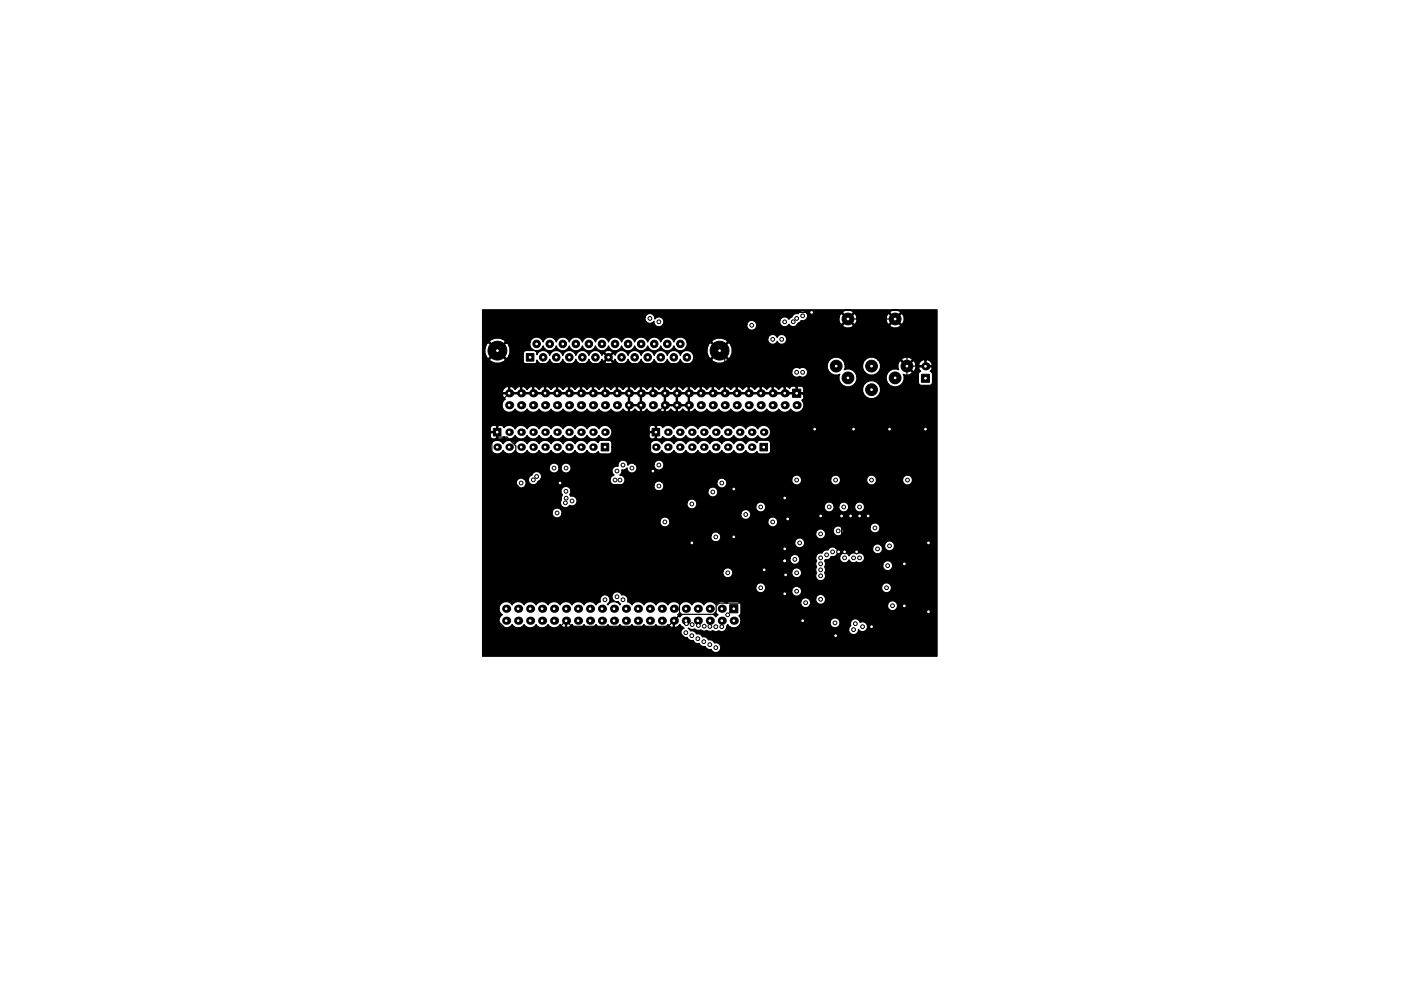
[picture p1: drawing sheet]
<svg xmlns="http://www.w3.org/2000/svg" width="297mm" height="210mm" viewBox="0 0 297 210" stroke-linecap="round" stroke-linejoin="round" font-family="sans-serif">
<g fill="#000" stroke="#000" stroke-width=".21">
<path d="M111.6 75h1.6v1.6h-1.6zM195.4 79.4h1.7v1.7h-1.7zM104.6 90.9h1.6v1.6h-1.6zM127.5 94.1h1.6v1.6h-1.6zM138.3 90.9h1.6v1.6h-1.6zM161.1 94.1h1.6v1.6h-1.6zM168 82.6h1.8v1.7h-1.8zM154.7 128.3h1.7v1.7h-1.7z"/>
<circle cx="105.5" cy="74.4" r="2"/>
<circle cx="113.8" cy="73" r=".8"/>
<circle cx="115.2" cy="75.8" r=".8"/>
<circle cx="116.6" cy="73" r=".8"/>
<circle cx="117.9" cy="75.8" r=".8"/>
<circle cx="119.3" cy="73" r=".8"/>
<circle cx="120.7" cy="75.8" r=".8"/>
<circle cx="122.1" cy="73" r=".8"/>
<circle cx="123.5" cy="75.8" r=".8"/>
<circle cx="124.9" cy="73" r=".8"/>
<circle cx="126.2" cy="75.8" r=".8"/>
<circle cx="127.6" cy="73" r=".8"/>
<circle cx="129" cy="75.8" r=".8"/>
<circle cx="130.4" cy="73" r=".8"/>
<circle cx="131.8" cy="75.8" r=".8"/>
<circle cx="133.2" cy="73" r=".8"/>
<circle cx="134.6" cy="75.8" r=".8"/>
<circle cx="135.9" cy="73" r=".8"/>
<circle cx="137.3" cy="75.8" r=".8"/>
<circle cx="137.8" cy="67.6" r=".4"/>
<circle cx="138.7" cy="73" r=".8"/>
<circle cx="139.7" cy="68.3" r=".4"/>
<circle cx="140.1" cy="75.8" r=".8"/>
<circle cx="141.5" cy="73" r=".8"/>
<circle cx="142.9" cy="75.8" r=".8"/>
<circle cx="144.2" cy="73" r=".8"/>
<circle cx="145.6" cy="75.8" r=".8"/>
<circle cx="152.6" cy="74.4" r="2"/>
<circle cx="159.4" cy="69" r=".4"/>
<circle cx="163.8" cy="72" r=".4"/>
<circle cx="165.7" cy="72" r=".4"/>
<circle cx="166.4" cy="68.3" r=".4"/>
<circle cx="168.2" cy="68.3" r=".4"/>
<circle cx="168.9" cy="79" r=".4"/>
<circle cx="168.9" cy="67.6" r=".4"/>
<circle cx="170.2" cy="67" r=".4"/>
<circle cx="170.2" cy="79" r=".4"/>
<circle cx="172.1" cy="66.3" r=".4"/>
<circle cx="177.3" cy="77.7" r="1.25"/>
<circle cx="179.8" cy="67.7" r="1.25"/>
<circle cx="184.8" cy="77.7" r="1.25"/>
<circle cx="189.8" cy="67.7" r="1.25"/>
<circle cx="192.3" cy="77.7" r="1.25"/>
<circle cx="117.5" cy="99.3" r=".4"/>
<circle cx="120" cy="99.3" r=".4"/>
<circle cx="130.8" cy="99.9" r=".4"/>
<circle cx="132.1" cy="98.7" r=".4"/>
<circle cx="134" cy="99.3" r=".4"/>
<circle cx="138.4" cy="99.9" r=".4"/>
<circle cx="139.7" cy="98.7" r=".4"/>
<circle cx="172.7" cy="91.1" r=".4"/>
<circle cx="179.8" cy="80.2" r="1.25"/>
<circle cx="181" cy="91.1" r=".4"/>
<circle cx="184.8" cy="82.7" r="1.25"/>
<circle cx="188.6" cy="91.1" r=".4"/>
<circle cx="189.8" cy="80.2" r="1.25"/>
<circle cx="196.2" cy="91.1" r=".4"/>
<circle cx="110.5" cy="102.5" r=".4"/>
<circle cx="113.1" cy="101.8" r=".4"/>
<circle cx="113.8" cy="101.1" r=".4"/>
<circle cx="118.1" cy="108.8" r=".4"/>
<circle cx="118.7" cy="102.5" r=".4"/>
<circle cx="119.9" cy="106.7" r=".4"/>
<circle cx="120" cy="104.2" r=".4"/>
<circle cx="120" cy="105.7" r=".4"/>
<circle cx="121.3" cy="106.3" r=".4"/>
<circle cx="130.4" cy="101.8" r=".4"/>
<circle cx="131.4" cy="101.8" r=".4"/>
<circle cx="139.7" cy="103.1" r=".4"/>
<circle cx="141" cy="110.7" r=".4"/>
<circle cx="146.7" cy="106.9" r=".4"/>
<circle cx="146.7" cy="115.2" r=".4"/>
<circle cx="151.1" cy="104.4" r=".4"/>
<circle cx="151.8" cy="113.9" r=".4"/>
<circle cx="153" cy="102.5" r=".4"/>
<circle cx="155.6" cy="103.8" r=".4"/>
<circle cx="155.6" cy="113.9" r=".4"/>
<circle cx="158.1" cy="109.2" r=".4"/>
<circle cx="161.3" cy="107.6" r=".4"/>
<circle cx="163.8" cy="110.7" r=".4"/>
<circle cx="166.4" cy="116.5" r=".4"/>
<circle cx="166.4" cy="119" r=".4"/>
<circle cx="166.4" cy="105.7" r=".4"/>
<circle cx="167" cy="110.1" r=".4"/>
<circle cx="168.5" cy="118.7" r=".4"/>
<circle cx="168.9" cy="101.8" r=".4"/>
<circle cx="169.5" cy="115.2" r=".4"/>
<circle cx="174" cy="109.5" r=".4"/>
<circle cx="174" cy="119.6" r=".4"/>
<circle cx="174" cy="113.3" r=".4"/>
<circle cx="174" cy="118.4" r=".4"/>
<circle cx="175.3" cy="117.7" r=".4"/>
<circle cx="175.8" cy="107.6" r=".4"/>
<circle cx="176.5" cy="117.1" r=".4"/>
<circle cx="177.2" cy="101.8" r=".4"/>
<circle cx="177.7" cy="112.6" r=".4"/>
<circle cx="177.8" cy="117.1" r=".4"/>
<circle cx="178.4" cy="109.5" r=".4"/>
<circle cx="178.9" cy="107.6" r=".4"/>
<circle cx="179.1" cy="117.1" r=".4"/>
<circle cx="179.1" cy="118.4" r=".4"/>
<circle cx="180.3" cy="109.5" r=".4"/>
<circle cx="181" cy="118.4" r=".4"/>
<circle cx="181.6" cy="117.1" r=".4"/>
<circle cx="182.2" cy="109.5" r=".4"/>
<circle cx="182.2" cy="118.4" r=".4"/>
<circle cx="182.2" cy="107.6" r=".4"/>
<circle cx="184.1" cy="109.5" r=".4"/>
<circle cx="184.8" cy="101.8" r=".4"/>
<circle cx="185.5" cy="112" r=".4"/>
<circle cx="186.1" cy="116.5" r=".4"/>
<circle cx="188.6" cy="115.8" r=".4"/>
<circle cx="191.7" cy="119.6" r=".4"/>
<circle cx="192.4" cy="101.8" r=".4"/>
<circle cx="196.8" cy="115.2" r=".4"/>
<circle cx="128.3" cy="127.2" r=".4"/>
<circle cx="130.8" cy="126.6" r=".4"/>
<circle cx="132.1" cy="127.2" r=".4"/>
<circle cx="145.4" cy="134.2" r=".4"/>
<circle cx="145.5" cy="132.3" r=".4"/>
<circle cx="146.7" cy="134.9" r=".4"/>
<circle cx="146.7" cy="132.5" r=".4"/>
<circle cx="148" cy="135.5" r=".4"/>
<circle cx="148.1" cy="132.7" r=".4"/>
<circle cx="149.2" cy="136.1" r=".4"/>
<circle cx="149.3" cy="132.9" r=".4"/>
<circle cx="150.5" cy="136.8" r=".4"/>
<circle cx="150.5" cy="132.9" r=".4"/>
<circle cx="151.8" cy="137.4" r=".4"/>
<circle cx="151.8" cy="133" r=".4"/>
<circle cx="153" cy="133" r=".4"/>
<circle cx="154.3" cy="130.4" r=".4"/>
<circle cx="154.3" cy="121.5" r=".4"/>
<circle cx="161.3" cy="124.7" r=".4"/>
<circle cx="162" cy="120.9" r=".4"/>
<circle cx="166.4" cy="126" r=".4"/>
<circle cx="166.6" cy="122" r=".4"/>
<circle cx="168.9" cy="125.4" r=".4"/>
<circle cx="168.9" cy="121.5" r=".4"/>
<circle cx="170.2" cy="131.7" r=".4"/>
<circle cx="170.8" cy="127.9" r=".4"/>
<circle cx="174" cy="127.2" r=".4"/>
<circle cx="174" cy="122.2" r=".4"/>
<circle cx="174" cy="120.9" r=".4"/>
<circle cx="177" cy="132.2" r=".4"/>
<circle cx="177.2" cy="134.9" r=".4"/>
<circle cx="181" cy="133.6" r=".4"/>
<circle cx="181.4" cy="132.3" r=".4"/>
<circle cx="182.9" cy="133" r=".4"/>
<circle cx="184.8" cy="133" r=".4"/>
<circle cx="188" cy="124.7" r=".4"/>
<circle cx="188.2" cy="120" r=".4"/>
<circle cx="189.2" cy="128.5" r=".4"/>
<circle cx="191.7" cy="128.5" r=".4"/>
<circle cx="196.8" cy="129.8" r=".4"/>
</g>
<g fill="#000">
<circle cx="196.2" cy="77.7" r=".85"/>
<circle cx="105.4" cy="94.9" r=".8"/>
<circle cx="107.9" cy="91.7" r=".8"/>
<circle cx="107.9" cy="83.4" r=".86"/>
<circle cx="107.9" cy="86" r=".86"/>
<circle cx="107.9" cy="94.9" r=".8"/>
<circle cx="110.5" cy="86" r=".86"/>
<circle cx="110.5" cy="83.4" r=".86"/>
<circle cx="110.5" cy="94.9" r=".8"/>
<circle cx="110.5" cy="91.7" r=".8"/>
<circle cx="113" cy="86" r=".86"/>
<circle cx="113" cy="94.9" r=".8"/>
<circle cx="113" cy="91.7" r=".8"/>
<circle cx="113" cy="83.4" r=".86"/>
<circle cx="115.6" cy="94.9" r=".8"/>
<circle cx="115.6" cy="86" r=".86"/>
<circle cx="115.6" cy="91.7" r=".8"/>
<circle cx="115.6" cy="83.4" r=".86"/>
<circle cx="118.1" cy="83.4" r=".86"/>
<circle cx="118.1" cy="86" r=".86"/>
<circle cx="118.1" cy="94.9" r=".8"/>
<circle cx="118.1" cy="91.7" r=".8"/>
<circle cx="120.6" cy="91.7" r=".8"/>
<circle cx="120.6" cy="94.9" r=".8"/>
<circle cx="120.6" cy="86" r=".86"/>
<circle cx="120.6" cy="83.4" r=".86"/>
<circle cx="123.2" cy="86" r=".86"/>
<circle cx="123.2" cy="94.9" r=".8"/>
<circle cx="123.2" cy="91.7" r=".8"/>
<circle cx="123.2" cy="83.4" r=".86"/>
<circle cx="125.7" cy="94.9" r=".8"/>
<circle cx="125.7" cy="91.7" r=".8"/>
<circle cx="125.7" cy="83.4" r=".86"/>
<circle cx="125.7" cy="86" r=".86"/>
<circle cx="128.3" cy="83.4" r=".86"/>
<circle cx="128.3" cy="86" r=".86"/>
<circle cx="128.3" cy="91.7" r=".8"/>
<circle cx="130.8" cy="83.4" r=".86"/>
<circle cx="130.8" cy="86" r=".86"/>
<circle cx="133.3" cy="83.4" r=".86"/>
<circle cx="133.3" cy="86" r=".86"/>
<circle cx="135.9" cy="83.4" r=".86"/>
<circle cx="135.9" cy="86" r=".86"/>
<circle cx="138.4" cy="83.4" r=".86"/>
<circle cx="138.4" cy="86" r=".86"/>
<circle cx="139.1" cy="94.9" r=".8"/>
<circle cx="141" cy="83.4" r=".86"/>
<circle cx="141" cy="86" r=".86"/>
<circle cx="141.6" cy="94.9" r=".8"/>
<circle cx="141.6" cy="91.7" r=".8"/>
<circle cx="143.5" cy="83.4" r=".86"/>
<circle cx="143.5" cy="86" r=".86"/>
<circle cx="144.1" cy="94.9" r=".8"/>
<circle cx="144.1" cy="91.7" r=".8"/>
<circle cx="146" cy="86" r=".86"/>
<circle cx="146" cy="83.4" r=".86"/>
<circle cx="146.7" cy="91.7" r=".8"/>
<circle cx="146.7" cy="94.9" r=".8"/>
<circle cx="148.6" cy="86" r=".86"/>
<circle cx="148.6" cy="83.4" r=".86"/>
<circle cx="149.2" cy="94.9" r=".8"/>
<circle cx="149.2" cy="91.7" r=".8"/>
<circle cx="151.1" cy="86" r=".86"/>
<circle cx="151.1" cy="83.4" r=".86"/>
<circle cx="151.8" cy="94.9" r=".8"/>
<circle cx="151.8" cy="91.7" r=".8"/>
<circle cx="153.7" cy="83.4" r=".86"/>
<circle cx="153.7" cy="86" r=".86"/>
<circle cx="154.3" cy="94.9" r=".8"/>
<circle cx="154.3" cy="91.7" r=".8"/>
<circle cx="156.2" cy="86" r=".86"/>
<circle cx="156.2" cy="83.4" r=".86"/>
<circle cx="156.8" cy="91.7" r=".8"/>
<circle cx="156.8" cy="94.9" r=".8"/>
<circle cx="158.7" cy="83.4" r=".86"/>
<circle cx="158.7" cy="86" r=".86"/>
<circle cx="159.4" cy="94.9" r=".8"/>
<circle cx="159.4" cy="91.7" r=".8"/>
<circle cx="161.3" cy="83.4" r=".86"/>
<circle cx="161.3" cy="86" r=".86"/>
<circle cx="161.9" cy="91.7" r=".8"/>
<circle cx="163.8" cy="86" r=".86"/>
<circle cx="163.8" cy="83.4" r=".86"/>
<circle cx="166.4" cy="86" r=".86"/>
<circle cx="166.4" cy="83.4" r=".86"/>
<circle cx="168.9" cy="86" r=".86"/>
<circle cx="107.3" cy="131.7" r=".86"/>
<circle cx="107.3" cy="129.2" r=".86"/>
<circle cx="109.9" cy="129.2" r=".86"/>
<circle cx="109.9" cy="131.7" r=".86"/>
<circle cx="112.4" cy="129.2" r=".86"/>
<circle cx="112.4" cy="131.7" r=".86"/>
<circle cx="114.9" cy="129.2" r=".86"/>
<circle cx="114.9" cy="131.7" r=".86"/>
<circle cx="117.5" cy="129.2" r=".86"/>
<circle cx="117.5" cy="131.7" r=".86"/>
<circle cx="120" cy="129.2" r=".86"/>
<circle cx="120" cy="131.7" r=".86"/>
<circle cx="122.6" cy="129.2" r=".86"/>
<circle cx="122.6" cy="131.7" r=".86"/>
<circle cx="125.1" cy="131.7" r=".86"/>
<circle cx="125.1" cy="129.2" r=".86"/>
<circle cx="127.6" cy="129.2" r=".86"/>
<circle cx="127.6" cy="131.7" r=".86"/>
<circle cx="130.2" cy="131.7" r=".86"/>
<circle cx="130.2" cy="129.2" r=".86"/>
<circle cx="132.7" cy="129.2" r=".86"/>
<circle cx="132.7" cy="131.7" r=".86"/>
<circle cx="135.3" cy="129.2" r=".86"/>
<circle cx="135.3" cy="131.7" r=".86"/>
<circle cx="137.8" cy="131.7" r=".86"/>
<circle cx="137.8" cy="129.2" r=".86"/>
<circle cx="140.3" cy="129.2" r=".86"/>
<circle cx="140.3" cy="131.7" r=".86"/>
<circle cx="142.9" cy="129.2" r=".86"/>
<circle cx="142.9" cy="131.7" r=".86"/>
<circle cx="145.4" cy="129.2" r=".86"/>
<circle cx="145.4" cy="131.7" r=".86"/>
<circle cx="148" cy="129.2" r=".86"/>
<circle cx="148" cy="131.7" r=".86"/>
<circle cx="150.5" cy="129.2" r=".86"/>
<circle cx="150.5" cy="131.7" r=".86"/>
<circle cx="153" cy="129.2" r=".86"/>
<circle cx="153" cy="131.7" r=".86"/>
<circle cx="155.6" cy="131.7" r=".86"/>
</g>
<g fill="none" stroke="#000" stroke-width=".25">
<path d="M105.5 74.4l8.1-8.1h64.8l1.4 1.4h10l2.5 2.5v16.9l3.9 4h-23.5v-5l-2.7-2.7h-62.1v-6.5zM129 75.8l-.7 .8v6.8M152.6 74.4l1.1 1.1v7.9M192.3 77.7h3.9M105.4 92.7l-1.1 1.2v36.5l4.4 4.5h8.1l3.2-3.2 1.2 1.2h20.5l2.5-2.6h7l.6-.6v-1.1l.7-.6h14l3.7 3.7M105.4 92.7h2.1l1.9 1.9v8l1.1 1.2h7l1.2-1.3M107.9 83.4l-2.5 2.6v6.7M133.3 83.4v2.6h2.6v-2.6M141 86l-1.9 1.9v4.8l-1.2 1.2v5.6l.5 .4M141 83.4v2.6M143.5 83.4v2.6M146 83.4v2.6h-5"/>
<path d="M166.4 105.7l-1.9-1.9h-8.9v10.1l-1.3 1.3h-7.6l-2.6 2.6v12.7M178.4 109.5v7l-.6 .6M180.3 109.5v6.3l-1.2 1.3M182.2 109.5v7l-.6 .6M191.7 115.2h5.1v14.6h-3.8l-1.3 1.2M162 120.9l1.1 1.1h3.5l-.2 .2M166.4 128v-17.3l.6-.6h6.4l.6-.6h16.5l1.2 1.2v21.7l-.6 .6h-6.3l-1.9 1.9h-5.7l-3.8 3.8h-24.8l-5.7-5.7v-1.3"/>
</g>
<path d="M143.7 130.4l.4-.4 .5 .4-.5 .5zM151.3 130.4l.5-.4 .4 .4-.4 .5zM102.3 65.7h96.4v73.5h-96.4v-10h3.5l.1 .5 .6 .7a1.5 1.5 0 0 0-.3 2.4 1.5 1.5 0 0 0 2.4-.3 1.49 1.49 0 0 0 2.5 0 1.49 1.49 0 0 0 2.6 0 1.49 1.49 0 0 0 2.5 0 1.49 1.49 0 0 0 2.6 0l.4 .5 .5 .1 .2-.1v-1.4l.2-.1v1.5l.3 .1 .4-.1 .5-.5 .2 .3a1.53 1.53 0 0 0 2.3-.3 1.49 1.49 0 0 0 2.6 0 1.49 1.49 0 0 0 2.5 0 1.49 1.49 0 0 0 2.5 0 1.49 1.49 0 0 0 2.6 0 1.49 1.49 0 0 0 2.5 0 1.49 1.49 0 0 0 2.6 0 1.49 1.49 0 0 0 2.5 0l.5 .5 .4 .1 .2-.1v-1.4l.3-.1v1.5l.2 .1 .4-.1 .5-.5 1 .8a1.04 1.04 0 0 0-.7 1.3 1.04 1.04 0 0 0 1.3 .6 .99 .99 0 0 0 1.3 .7 .99 .99 0 0 0 1.3 .6 .99 .99 0 0 0 1.2 .6 .99 .99 0 0 0 1.3 .7 1.05 1.05 0 0 0 1.3 .6 1.05 1.05 0 0 0 .7-1.3 1.05 1.05 0 0 0-1.3-.7 .99 .99 0 0 0-1.3-.6 .99 .99 0 0 0-1.3-.7 .99 .99 0 0 0-1.2-.6 .99 .99 0 0 0-1.3-.6l-.5-.6h.1a1 1 0 0 0 1.3 .1 .99 .99 0 0 0 1.3 .2 1.13 1.13 0 0 0 1.3 .2 1.04 1.04 0 0 0 1.2 0 1.23 1.23 0 0 0 1.3 0 1.03 1.03 0 0 0 1.6-.4h25.9v.4a1.04 1.04 0 0 0 1.2 .8 1.04 1.04 0 0 0 .9-1 1.05 1.05 0 0 0 1.4 .3 1.05 1.05 0 0 0 .4-1.5 1.05 1.05 0 0 0-1.4-.3 1.04 1.04 0 0 0-1.4-.8 1.04 1.04 0 0 0-.6 1.4l-.5 .7h-25.9l.1-.6 .2-.3 .2 .3a1.52 1.52 0 0 0 2.6-.8h18.9v.4a1.06 1.06 0 0 0 1.6 .6 1.06 1.06 0 0 0 0-1.7 1.06 1.06 0 0 0-1.6 .7h-18.9l-.1-.9-.3-.5 .2-.1 .2-.5v-1.7l-.2-.5-.3-.1h13.2a1.04 1.04 0 0 0 .7 1.2 1.04 1.04 0 0 0 1.3-.6h16.4v.4a1.06 1.06 0 0 0 1.6 .7 1.06 1.06 0 0 0 0-1.8 1.06 1.06 0 0 0-1.6 .7h-16.4l.1-.2a1.01 1.01 0 0 0-.6-1.1h1.7v.4a1.06 1.06 0 0 0 1.6 .6 1.06 1.06 0 0 0 0-1.7 1.06 1.06 0 0 0-1.6 .7l-2-.2a1.06 1.06 0 0 0-1.2 .9l-15.1-.1-.4 .2-.2 .3-.5-.4a1.56 1.56 0 0 0-1.8 .7 1.49 1.49 0 0 0-2.6 0 1.49 1.49 0 0 0-2.5 0 1.49 1.49 0 0 0-2.6 0 1.49 1.49 0 0 0-2.5 0 1.49 1.49 0 0 0-2.5 0 1.49 1.49 0 0 0-2.6 0 1.49 1.49 0 0 0-2.5 0l-.2-.3-.8-.4 .1-.2a1.04 1.04 0 0 0-1.3-1.2 1.05 1.05 0 0 0-1.3-.7 1.05 1.05 0 0 0-.7 1.3 1.05 1.05 0 0 0 1.3 .7l.5 .6-.2 .2a1.49 1.49 0 0 0-2.5 0v-.3a1.05 1.05 0 0 0 .3-1.4 1.05 1.05 0 0 0-1.4-.4 1.05 1.05 0 0 0-.5 1.4l-.7 .4-.2 .3-.2-.3a1.53 1.53 0 0 0-2.4 .3 1.49 1.49 0 0 0-2.5 0 1.49 1.49 0 0 0-2.6 0 1.49 1.49 0 0 0-2.5 0 1.49 1.49 0 0 0-2.5 0 1.49 1.49 0 0 0-2.6 0 1.49 1.49 0 0 0-2.5 0 1.52 1.52 0 0 0-1.7-.7 1.52 1.52 0 0 0-1.1 1.5h-3.5v-4.7h58v.4a1.05 1.05 0 0 0 .8 .8 1.05 1.05 0 0 0 1.1-.5h5.7v.4a1.05 1.05 0 0 0 1.6 .7 1.05 1.05 0 0 0-.1-1.8h17.5v.4a1.06 1.06 0 0 0 1.6 .7 1.06 1.06 0 0 0 0-1.8 1.06 1.06 0 0 0-1.6 .7l-17.8-.1a1.06 1.06 0 0 0-1.2 .8h-5.7l.1-.3a1.06 1.06 0 0 0-.8-1.2 1.06 1.06 0 0 0-1.2 .8h-58v-3.2h51v.4a1.06 1.06 0 0 0 1.2 .9 1.06 1.06 0 0 0 .8-1.3h12.6v.4a1.06 1.06 0 0 0 1.6 .7 1.06 1.06 0 0 0 0-1.7 1.06 1.06 0 0 0-1.6 .6h-12.6l-.1-.4a1.06 1.06 0 0 0-1.1-.4 1.06 1.06 0 0 0-.8 .8h-51v-2.8h65.2v.4a1.05 1.05 0 0 0 1.4 .8 1.05 1.05 0 0 0 .5-1.5h3.6l.2 .8a1.24 1.24 0 0 0-.1 1.3 1.29 1.29 0 0 0 0 1.3 1.07 1.07 0 0 0 1 1.6 1.07 1.07 0 0 0 .8-1.7 1.29 1.29 0 0 0 0-1.3l.1-.4h12.2v.4a1.06 1.06 0 0 0 1.6 .7 1.06 1.06 0 0 0 0-1.8 1.06 1.06 0 0 0-1.6 .7h-12.2l-.2-.8 .2-.3a.99 .99 0 0 0 1.2-.5h1.8v.4a1.04 1.04 0 0 0 1 .8 1.04 1.04 0 0 0 1-.6 1.11 1.11 0 0 0 1.7 .4 1.07 1.07 0 0 0 1.6-.9 1.07 1.07 0 0 0-1.7-.8 1.03 1.03 0 0 0-1.6 .5 1.04 1.04 0 0 0-1-.7 1.04 1.04 0 0 0-1 .9l-1.8-.1a1.04 1.04 0 0 0 1.3-.5 1.04 1.04 0 0 0-.3-1.4h7.8v.5a1.05 1.05 0 0 0 1.6 .6 1.05 1.05 0 0 0 .1-1.7h.9v.4a1.06 1.06 0 0 0 1.6 .7 1.06 1.06 0 0 0 0-1.8 1.06 1.06 0 0 0-1.6 .7h-1a1.06 1.06 0 0 0-1.6 .6h-7.9a1.22 1.22 0 0 0-1.6 .5 1.28 1.28 0 0 0-1.3 .6 1.06 1.06 0 0 0-1.2 .9l-3.6-.1a1.06 1.06 0 0 0-1.1-.5 1.06 1.06 0 0 0-.8 .9h-65.2v-3.5h66.2v.4a1.06 1.06 0 0 0 1.6 .7 1.06 1.06 0 0 0 0-1.8 1.06 1.06 0 0 0-1.6 .7h-66.2v-1.3h48.4v.4a1.05 1.05 0 0 0 1.6 .7 1.05 1.05 0 0 0 .1-1.7h20.6v.4a1.05 1.05 0 0 0 1.5 .7 1.05 1.05 0 0 0 .1-1.8h2.1v.4a1.05 1.05 0 0 0 1.6 .7 1.05 1.05 0 0 0 0-1.7h6.2v.4a1.06 1.06 0 0 0 1.6 .7 1.06 1.06 0 0 0 0-1.8 1.06 1.06 0 0 0-1.6 .7h-6.2a1.06 1.06 0 0 0-1.6 .6h-2.1a1.06 1.06 0 0 0-1.6 .7l-20.6-.1a1.06 1.06 0 0 0-1.7 .7h-48.4v-3.2h37.6v.4a1.06 1.06 0 0 0 1.3 .9 1.06 1.06 0 0 0 .8-1.3h20.8v.4a1.06 1.06 0 0 0 1.6 .7 1.06 1.06 0 0 0 0-1.7 1.06 1.06 0 0 0-1.6 .6h-20.8l-.2-.3a1.06 1.06 0 0 0-1-.5 1.06 1.06 0 0 0-.9 .8h-37.6v-1.9h14.8v.4a1.05 1.05 0 0 0 1 .9 1.05 1.05 0 0 0 1-.9h38v.4a1.06 1.06 0 0 0 1.6 .6 1.06 1.06 0 0 0 0-1.7 1.06 1.06 0 0 0-1.6 .7h-38v-.4a1.06 1.06 0 0 0-1-.8 1.06 1.06 0 0 0-1 .8h-14.8v-2.1h16.5v.4a1.05 1.05 0 0 0 .9 .8 1.05 1.05 0 0 0 1.1-.5 1.01 1.01 0 0 0 1.4-.5h23.4v.4a1.04 1.04 0 0 0 1 .9 1.04 1.04 0 0 0 1-.6h12.7v.4a1.06 1.06 0 0 0 1.2 .8 1.06 1.06 0 0 0 .8-1.2h12.5v.4a1.06 1.06 0 0 0 1.2 .8 1.06 1.06 0 0 0 .8-1.2h1.1v.4a1.06 1.06 0 0 0 1.2 .8 1.06 1.06 0 0 0 .8-1.2h1.3v.4a1.06 1.06 0 0 0 1.6 .6 1.06 1.06 0 0 0 0-1.7 1.06 1.06 0 0 0-1.6 .7h-1.3l-.1-.4a1.06 1.06 0 0 0-1.1-.5 1.06 1.06 0 0 0-.8 .9h-1.1l-.1-.4a1.06 1.06 0 0 0-1.1-.5 1.06 1.06 0 0 0-.8 .9h-12.5l-.1-.4a1.06 1.06 0 0 0-1.1-.5 1.06 1.06 0 0 0-.8 .9h-12.7l.1-.3a1.06 1.06 0 0 0-.8-1.2 1.06 1.06 0 0 0-1.3 .8h-23.4l.1-.2a1.04 1.04 0 0 0-1.3-1.2l-.2-.4 .2-.7h29.1a1.06 1.06 0 0 0 1.2 1.2 1.06 1.06 0 0 0 .7-1.6 1.06 1.06 0 0 0-1.7 0l-.2 .4h-29.1a1.04 1.04 0 0 0-1.4-.9 1.04 1.04 0 0 0-.3 1.7 .94 .94 0 0 0-.2 1l-.3 .5h-16.5v-4.2h7.2v.4a1.04 1.04 0 0 0 .9 .8 1.04 1.04 0 0 0 1-.6h27.3v.4a1.05 1.05 0 0 0 1.6 .7 1.05 1.05 0 0 0 0-1.7h11.7v.4a1.05 1.05 0 0 0 1.6 .7 1.05 1.05 0 0 0 .1-1.8h14.2v.5a1.06 1.06 0 0 0 1.2 .8 1.06 1.06 0 0 0 .8-1.3h6.2v.5a1.06 1.06 0 0 0 1.3 .8 1.06 1.06 0 0 0 .8-1.3h5.5v.5a1.06 1.06 0 0 0 1.3 .8 1.06 1.06 0 0 0 .8-1.3h5.6v.5a1.06 1.06 0 0 0 1.6 .6 1.06 1.06 0 0 0 0-1.7 1.06 1.06 0 0 0-1.6 .6h-5.6l-.1-.3a1.06 1.06 0 0 0-1.1-.5 1.06 1.06 0 0 0-.9 .8h-5.5l-.2-.3a1.06 1.06 0 0 0-1-.5 1.06 1.06 0 0 0-.9 .8h-6.2l-.1-.3a1.06 1.06 0 0 0-1.1-.5 1.06 1.06 0 0 0-.8 .8h-14.3a1.06 1.06 0 0 0-1.6 .7l-11.7-.1a1.06 1.06 0 0 0-1.6 .7h-27.3l.1-.2a1.04 1.04 0 0 0-.4-1.1h.9v.4a1.05 1.05 0 0 0 1 .9 1.05 1.05 0 0 0 1.1-.8l.6-.5h14.7a1.05 1.05 0 0 0 .4 1.1 1.05 1.05 0 0 0 1.1 .1 1.04 1.04 0 0 0 1.6-.7 1.04 1.04 0 0 0-1.1-1.3 1.02 1.02 0 0 0 .4-1.1 1.02 1.02 0 0 0 1.1-.4 1.05 1.05 0 0 0 1.5 1 1.05 1.05 0 0 0 .2-1.8h4.1v.4a1.06 1.06 0 0 0 1.6 .7 1.06 1.06 0 0 0 0-1.8 1.06 1.06 0 0 0-1.6 .7l-4.1-.1a1.05 1.05 0 0 0-1.5 .3 1.04 1.04 0 0 0-1.1-1.1 1.04 1.04 0 0 0-.9 1.3 1.05 1.05 0 0 0-1.3 .6 1.05 1.05 0 0 0 .4 1.3 1.04 1.04 0 0 0-.8 .8h-14.7l.1-.3a1.05 1.05 0 0 0-.8-1.2 1.05 1.05 0 0 0-1.2 .7l-.6 .4-.2 .4h-.9a1.05 1.05 0 0 0-1.6 .7h-7.2v-3.2h14.1v.4a1.06 1.06 0 0 0 1.3 .8 1.06 1.06 0 0 0 .8-1.2h.5v.4a1.06 1.06 0 0 0 1.6 .7 1.06 1.06 0 0 0 0-1.8 1.06 1.06 0 0 0-1.6 .7h-.5l-.1-.4a1.06 1.06 0 0 0-1.1-.4 1.06 1.06 0 0 0-.9 .8h-14.1v-4.2h1.6l.2 .5a1.46 1.46 0 0 0 1.2 .9 1.46 1.46 0 0 0 1.4-.8 1.44 1.44 0 0 0 2.5 0 1.44 1.44 0 0 0 2.6 0 1.44 1.44 0 0 0 2.5 0 1.44 1.44 0 0 0 2.5 0 1.44 1.44 0 0 0 2.6 0 1.44 1.44 0 0 0 2.5 0 1.44 1.44 0 0 0 2.6 0 1.44 1.44 0 0 0 2.3 .3l.2 .3 .5 .2h1.8l.4-.4v-1h7.9l.1 .5a1.46 1.46 0 0 0 1.3 .9 1.46 1.46 0 0 0 1.3-.8 1.44 1.44 0 0 0 2.6 0 1.44 1.44 0 0 0 2.5 0 1.44 1.44 0 0 0 2.6 0 1.44 1.44 0 0 0 2.5 0 1.44 1.44 0 0 0 2.5 0 1.44 1.44 0 0 0 2.6 0 1.44 1.44 0 0 0 2.5 0 1.44 1.44 0 0 0 2.4 .3l.2 .3 .4 .2h1.9l.4-.6v-1.6a.65 .65 0 0 0-.7-.7h-1.6l-.4 .2-.2 .3-.1-.1a1.47 1.47 0 0 0-2.3 .4 1.44 1.44 0 0 0-2.5 0 1.44 1.44 0 0 0-2.6 0 1.44 1.44 0 0 0-2.5 0 1.44 1.44 0 0 0-2.5 0 1.44 1.44 0 0 0-2.6 0 1.44 1.44 0 0 0-2.5 0 1.44 1.44 0 0 0-2.6 0 1.46 1.46 0 0 0-1.6-.7 1.46 1.46 0 0 0-1.1 1.4h-7.9v-.8a.65 .65 0 0 0-.6-.7h-1.6l-.5 .2-.2 .3v-.1a1.47 1.47 0 0 0-2.3 .4 1.44 1.44 0 0 0-2.6 0 1.44 1.44 0 0 0-2.5 0 1.44 1.44 0 0 0-2.6 0 1.44 1.44 0 0 0-2.5 0 1.44 1.44 0 0 0-2.5 0 1.44 1.44 0 0 0-2.6 0 1.44 1.44 0 0 0-2.5 0 1.46 1.46 0 0 0-1.7-.7 1.46 1.46 0 0 0-1.1 1.4h-1.6v-2.9h1.7l.1 .8 .4 .3h.6l.2-.1v-1.2l-3 .2v-1.2h1.7v.6l.1 .2h1.2v-1.2h.2v2.6l.2 .1h.6l.5-.5a1.44 1.44 0 0 0 2.4-.2 1.44 1.44 0 0 0 2.6 0 1.44 1.44 0 0 0 2.5 0 1.44 1.44 0 0 0 2.5 0 1.44 1.44 0 0 0 2.6 0 1.44 1.44 0 0 0 2.5 0 1.44 1.44 0 0 0 2.6 0 1.44 1.44 0 0 0 2.5 0 1.44 1.44 0 0 0 1.5 .7 1.44 1.44 0 0 0 1.2-1.1h7.9v.6l.3 .4 .9 .1 .1-.1v-1.2h-1.1l-.2 .2h-7.9l-.1-.9-.2-.3h8.2v.6l.2 .2h1.1v-1.2h.3v2.6l.2 .1h.6l.5-.5a1.44 1.44 0 0 0 2.4-.2 1.44 1.44 0 0 0 2.5 0 1.44 1.44 0 0 0 2.6 0 1.44 1.44 0 0 0 2.5 0 1.44 1.44 0 0 0 2.5 0 1.44 1.44 0 0 0 2.6 0 1.44 1.44 0 0 0 2.5 0 1.44 1.44 0 0 0 2.6 0 1.45 1.45 0 0 0 2.2 .4 1.45 1.45 0 0 0 0-2.2 1.45 1.45 0 0 0-2.2 .4 1.44 1.44 0 0 0-2.6 0 1.44 1.44 0 0 0-2.5 0 1.44 1.44 0 0 0-2.6 0 1.44 1.44 0 0 0-2.5 0 1.44 1.44 0 0 0-2.5 0 1.44 1.44 0 0 0-2.6 0 1.44 1.44 0 0 0-2.5 0 1.44 1.44 0 0 0-2.4-.2l-.5-.5h-.6l-.2 .1-1.1-.1-.5 .5h-8.2a1.44 1.44 0 0 0-2.4 .2 1.44 1.44 0 0 0-2.5 0 1.44 1.44 0 0 0-2.6 0 1.44 1.44 0 0 0-2.5 0 1.44 1.44 0 0 0-2.6 0 1.44 1.44 0 0 0-2.5 0 1.44 1.44 0 0 0-2.5 0 1.44 1.44 0 0 0-2.6 0 1.44 1.44 0 0 0-2.4-.2l-.5-.5h-.6l-.2 .1-1-.1-.5 .5h-1.7v-4.8h4.1a1.52 1.52 0 0 0 1.1 1.4 1.52 1.52 0 0 0 1.7-.6 1.49 1.49 0 0 0 2.6 0 1.49 1.49 0 0 0 2.5 0 1.49 1.49 0 0 0 2.5 0 1.49 1.49 0 0 0 2.6 0 1.49 1.49 0 0 0 2.5 0 1.49 1.49 0 0 0 2.6 0 1.49 1.49 0 0 0 2.5 0 1.49 1.49 0 0 0 2.5 0 1.49 1.49 0 0 0 2.6 0l.5 .5 .4 .1 .2-.1v-1.2h.3v1.2l.2 .1 .4-.1 .5-.6 .5 .6 .4 .1 .3-.1v-1.2h-2.6v-2.5h.3v2.2h2.3v-2.2h.2v3.7l.2 .1 .5-.1 .4-.5a1.49 1.49 0 0 0 2.6 0l.5 .5 .4 .1 .2-.1v-1.2h.3v1.2l.2 .1 .4-.1 .5-.6 .5 .6 .5 .1 .2-.1v-1.2h.2v1.2l.3 .1 .4-.1 .5-.6 .5 .6 .4 .1 .2-.1v-1.2h-5.1v-2.5h.3v2.2h2.3v-2.2h.2v2.2h2.3v-2.2h.3v3.7l.2 .1 .4-.1 .5-.5 .2 .3a1.53 1.53 0 0 0 2.4-.3 1.49 1.49 0 0 0 2.5 0 1.49 1.49 0 0 0 2.5 0 1.49 1.49 0 0 0 2.6 0 1.49 1.49 0 0 0 2.5 0 1.49 1.49 0 0 0 2.6 0 1.49 1.49 0 0 0 2.5 0 1.49 1.49 0 0 0 2.5 0 1.52 1.52 0 0 0 2.3 .4 1.52 1.52 0 0 0 .1-2.3l.4-.5v-.7l-.2-.1h-63.6l-.1 .2 .2 .5 .5 .4-.7 .7-.1 .6h-4.1v-2.9h4.2l.1 .2h1.2v-1.2h.3v1.2h2.3v-1.2h.2v1.2h2.3v-1.2h.3v1.2h2.2v-1.2h.3v1.2h2.3v-1.2h.2v1.2h2.3v-1.2h.3v1.2h2.3v-1.2h.2v1.2h2.3v-1.2h.3v1.2h2.2v-1.2h.3v1.2h2.3v-1.2h.2v1.2h2.3v-1.2h.3v1.2h2.3v-1.2h.2v1.2h2.3v-1.2h.3v1.2h2.2v-1.2h.3v1.2h2.3v-1.2h.2v1.2h2.3v-1.2h.3v1.2h2.3v-1.2h.2v1.2h2.3v-1.2h.3v1.2h2.2v-1.2h.3v1.2h2.3v-1.2h.2v1.2h2.3v-1.2h.3v1.2h2.3v-1.2h.2v1.2h2.3v-1.2h.3v1.2h2.2v-1.2h.3v1.2h2.3v-1.2h.2v1.2h1.2l.2-.2v-.8h12.5v.8a1.92 1.92 0 0 0 3 1.2 1.92 1.92 0 0 0 0-3.2 1.92 1.92 0 0 0-3 1.2h-12.5l-.5-.4h-.7l-.2 .2-1.1-.2-.5 .5a.86 .86 0 0 0-1.2-.3l-.2-.1-.4 .2-.5 .5-.5-.5-.4-.2-.2 .1-.5-.1-.4 .2-.5 .5-.5-.5-.5-.2-.2 .1-.5-.1-.4 .2-.5 .5-.5-.5-.4-.2-.2 .1-.5-.1-.4 .2-.5 .5-.5-.5-.4-.2-.3 .1-.4-.1-.5 .2-.5 .5-.5-.5-.4-.2-.2 .1-.5-.1-.4 .2-.5 .5-.5-.5-.4-.2-.2 .1-.5-.1-.4 .2-.5 .5-.5-.5-.5-.2-.2 .1-.5-.1-.4 .2-.5 .5-.5-.5-.4-.2-.2 .1-.5-.1-.4 .2-.5 .5-.5-.5-.4-.2-.3 .1-.4-.1-.5 .2-.5 .5-.5-.5-.4-.2-.2 .1-.5-.1-.4 .2-.5 .5-.5-.5-.4-.2-.2 .1-.5-.1-.4 .2-.5 .5-.5-.5-.5-.2-.2 .1-.5-.1-.4 .2-.5 .5-.5-.5-.4-.2-.2 .1-.5-.1-.4 .2-.5 .5-.5-.5-.4-.2-.3 .1-.4-.1-.5 .2-.5 .5-.5-.5-.4-.2-.2 .1-.5-.1-.4 .2-.5 .5-.5-.5-.4-.2-.2 .1-.5-.1-.4 .2-.5 .5-.5-.5-.5-.2-.2 .1-.5-.1-.4 .2-.5 .5-.5-.5-.4-.2-.2 .1-.5-.1-.4 .2-.5 .5-.5-.5-.4-.2-.3 .1-.4-.1-.5 .2-.5 .5-.5-.5-.4-.2-.2 .1-.5-.1-.4 .2-.5 .5-.5-.5-.4-.2-.2 .1-.5-.1-.4 .2-.5 .5-.5-.5-.5-.2-.2 .1-.5-.1-.4 .2-.5 .5-.5-.5-.4-.2-.2 .1-.5-.1-.9 .5-.2 .6h-4.2v-4.3h65.6a1.11 1.11 0 0 0 .5 1.1 1.11 1.11 0 0 0 1.2 0 1.07 1.07 0 0 0 1.6-1 1.07 1.07 0 0 0-1.7-.8 1.06 1.06 0 0 0-1.6 .7h-65.6v-1.5h73.1v.8a1.88 1.88 0 0 0 2.7 1.3 1.91 1.91 0 0 0 1.5 2.7 1.91 1.91 0 0 0 2.1-2.3h6.2v.8a1.91 1.91 0 0 0 2.5 1.4 1.91 1.91 0 0 0 1.1-2.6l.5 .2 2.7-.2v1.7l.2 .5 .5 .2h1.7a.65 .65 0 0 0 .6-.7v-1.9l-.5-.4 .5-.7-.2-.3h-2.6l-.1 .3 .4 .7-.3 .2-.2 .4h-1.6l.2-.1 .1-.3-1.3-1.3h.4l1.1 1.1 .3-.1 .3-.7v-.6h.6l.1 .2h1.2v-1.2h.2v1.2h1.2l.2-.2a1.22 1.22 0 0 0-1.6-1 1.12 1.12 0 0 0-1.3 1h-.6l-.3-.7-.3-.2-1.1 1.2h-.4l-1.1-1.2-.3 .2-.3 .7 .2 1.1-.4-.2a1.92 1.92 0 0 0-2.3 1.5h-6.2l-.3-.7a1.84 1.84 0 0 0-2.4-.6l.2-.4v-.8h3.7v.8a1.91 1.91 0 0 0 2.8 1.3 1.91 1.91 0 0 0 .4-3.1h5l1.2 1.2 1.1-1.2-.1-.2a1.52 1.52 0 0 0-2.2 .2h-5l-.2-.2a1.92 1.92 0 0 0-3 1.2h-3.7l-.3-.7a1.92 1.92 0 0 0-2-.8 1.92 1.92 0 0 0-1.5 1.5h-73.1v-1h1.5l.2 .3a2.29 2.29 0 0 0 3.2-.3l-1.7-1.7-1.7 1.7h-1.5v-2.4h.5v1l.4 1 .4 .2 1.7-1.7h.3l1.7 1.7 .4-.2 .4-.9h2.8v1.6l.2 .5 .5 .2h1.6a.7 .7 0 0 0 .6-.9 1.43 1.43 0 0 0 1.5 .9 1.43 1.43 0 0 0 1.2-1.1 1.44 1.44 0 0 0 1.4 1.1 1.44 1.44 0 0 0 1.4-1.1 1.44 1.44 0 0 0 1.4 1.1 1.44 1.44 0 0 0 1.4-1.1 1.44 1.44 0 0 0 1.4 1.1 1.44 1.44 0 0 0 1.4-1.1 1.42 1.42 0 0 0 2.4 .6h.9l.1 .3a1.05 1.05 0 0 0 1.5-.3l-.8-.8-.8 .8h-.9l.3-.6 .2 .4h.2l.8-.8h.4l.8 .8h.3l.1-.4a1.44 1.44 0 0 0 1.4 1.1 1.44 1.44 0 0 0 1.4-1.1 1.44 1.44 0 0 0 1.4 1.1 1.44 1.44 0 0 0 1.3-1.1 1.44 1.44 0 0 0 1.4 1.1 1.44 1.44 0 0 0 1.4-1.1 1.44 1.44 0 0 0 1.4 1.1 1.44 1.44 0 0 0 1.4-1.1 1.44 1.44 0 0 0 1.4 1.1 1.44 1.44 0 0 0 1.3-1.1 1.43 1.43 0 0 0 1.4 1.1 1.43 1.43 0 0 0 1.4-1h3.9l.2 .3a2.29 2.29 0 0 0 3.2-.3l-1.7-1.7-1.7 1.7h-3.9l.1-.2a1.45 1.45 0 0 0-1.1-1.7 1.45 1.45 0 0 0-1.8 1 1.44 1.44 0 0 0-1.3-1.1 1.44 1.44 0 0 0-1.4 1.1 1.44 1.44 0 0 0-1.4-1.1 1.44 1.44 0 0 0-1.4 1.1 1.44 1.44 0 0 0-1.4-1.1 1.44 1.44 0 0 0-1.4 1.1 1.44 1.44 0 0 0-1.3-1.1 1.44 1.44 0 0 0-1.4 1.1 1.43 1.43 0 0 0-1.4-1.1 1.43 1.43 0 0 0-1.4 1.1l-.1-.3-.3-.1-.8 .8h-.4l-.8-.8-.2 .1-.2 .3-.3-.6h.9l.8 .8 .8-.8a.97 .97 0 0 0-1.6 0h-.9l-.2-.2a1.44 1.44 0 0 0-2.2 .8 1.44 1.44 0 0 0-1.4-1.1 1.44 1.44 0 0 0-1.4 1.1 1.44 1.44 0 0 0-1.4-1.1 1.44 1.44 0 0 0-1.4 1.1 1.44 1.44 0 0 0-1.4-1.1 1.44 1.44 0 0 0-1.4 1.1 1.43 1.43 0 0 0-1.2-1 1.43 1.43 0 0 0-1.5 .9 .71 .71 0 0 0-.6-.9h-1.9l-.4 .6h-2.8a2.1 2.1 0 0 0-.8-2.3l-1.7 1.7h-.3l-1.7-1.7-.4 .2-.4 1h-.5v-1.4h1.5l1.7 1.7 1.5-1.5h5.3v.6a1.45 1.45 0 0 0 1.4 1.1 1.45 1.45 0 0 0 1.5-1 1.44 1.44 0 0 0 1.4 1 1.44 1.44 0 0 0 1.3-1 1.44 1.44 0 0 0 1.4 1 1.44 1.44 0 0 0 1.4-1 1.44 1.44 0 0 0 1.4 1 1.44 1.44 0 0 0 1.4-1 1.44 1.44 0 0 0 1.4 1 1.44 1.44 0 0 0 1.3-1 1.44 1.44 0 0 0 1.4 1 1.44 1.44 0 0 0 1.4-1 1.44 1.44 0 0 0 1.4 1 1.44 1.44 0 0 0 1.4-1 1.44 1.44 0 0 0 1.4 1 1.44 1.44 0 0 0 1.4-1 1.44 1.44 0 0 0 1.3 1 1.44 1.44 0 0 0 1.4-1 1.44 1.44 0 0 0 1.4 1 1.44 1.44 0 0 0 1.4-1 1.44 1.44 0 0 0 1.4 1 1.44 1.44 0 0 0 1.4-1 1.42 1.42 0 0 0 1.1 1 1.42 1.42 0 0 0 1.4-.5h4.5v1l.4 1 .4 .2 1.7-1.7h.3l1.7 1.7 .4-.2a2.29 2.29 0 0 0-.4-3.2l-1.7 1.7h-.3l-1.7-1.7-.4 .2-.4 1h-4.5a1.3 1.3 0 0 0 .2-1.4h5.3l1.7 1.7 1.7-1.7-.3-.4-.8-.3h9.6a1.04 1.04 0 0 0 .7 1.2 1.04 1.04 0 0 0 1.3-.6 1.04 1.04 0 0 0 1.6 .4 1.04 1.04 0 0 0 0-1.6 1.04 1.04 0 0 0-1.6 .4 1.04 1.04 0 0 0-1.1-.6 1.04 1.04 0 0 0-.9 .8h-10.8l-.9 .3-.2 .4h-5.3a1.43 1.43 0 0 0-1.4-1 1.43 1.43 0 0 0-1.3 1.1 1.44 1.44 0 0 0-1.4-1.1 1.44 1.44 0 0 0-1.4 1.1 1.44 1.44 0 0 0-1.4-1.1 1.44 1.44 0 0 0-1.4 1.1 1.44 1.44 0 0 0-1.4-1.1 1.44 1.44 0 0 0-1.3 1.1 1.44 1.44 0 0 0-1.4-1.1 1.44 1.44 0 0 0-1.4 1.1 1.44 1.44 0 0 0-1.4-1.1 1.44 1.44 0 0 0-1.4 1.1 1.44 1.44 0 0 0-1.4-1.1 1.44 1.44 0 0 0-1.4 1.1 1.44 1.44 0 0 0-1.3-1.1 1.44 1.44 0 0 0-1.4 1.1 1.44 1.44 0 0 0-1.4-1.1 1.44 1.44 0 0 0-1.4 1.1 1.44 1.44 0 0 0-1.4-1.1 1.44 1.44 0 0 0-1.4 1.1 1.44 1.44 0 0 0-1.3-1.1 1.44 1.44 0 0 0-1.4 1.1 1.45 1.45 0 0 0-1.5-1.1 1.45 1.45 0 0 0-1.4 1.2h-5.3l.2-.2a2.16 2.16 0 0 0-3.4 0h-1.5v-5.1h34.5v.4a1.05 1.05 0 0 0 .8 .8 1.05 1.05 0 0 0 1.1-.4 1.04 1.04 0 0 0 .7 1.1 1.04 1.04 0 0 0 1.2-.5h17.7v.4a1.05 1.05 0 0 0 1.7 .7 1.05 1.05 0 0 0-.2-1.8h5.5v.4a1.05 1.05 0 0 0 .9 .8 1.05 1.05 0 0 0 1.1-.5 1.02 1.02 0 0 0 1.6 .2h9.7l.2 .3a1.52 1.52 0 0 0 2.1-.3h7.7l.2 .3a1.52 1.52 0 0 0 2.1-.3l-1.1-1.1-1.2 1.1h-7.7l-1.1-1.1-1.2 1.1h-9.7l.3-.4 .6-.6h.2a1.02 1.02 0 0 0 1.2-.6h6.7v.7l.3 .6 .3 .1 1.1-1.1h.4l1.1 1.1 .3-.1 .3-.7v-.6h6.2v.7l.3 .6 .3 .1 1.1-1.1h.4l1.1 1.1 .3-.1a1.52 1.52 0 0 0-.3-2.2l-1.1 1.2h-.4l-1.1-1.2-.3 .2-.3 .7h-6.2l-.3-.7-.3-.2-1.1 1.2h-.4l-1.1-1.2-.3 .2-.3 .7h-6.7v-.6l-.2-.5h7.6l1.2 1.2 1.1-1.2h7.7l1.2 1.2 1.1-1.2-.1-.2a1.52 1.52 0 0 0-2.2 .2h-7.7l-.1-.2a1.52 1.52 0 0 0-2.2 .2h-7.6l-.2-.2a1.03 1.03 0 0 0-1.6 .5 1 1 0 0 0-1.3 .7l-.7 .4a1.06 1.06 0 0 0-1-.5 1.06 1.06 0 0 0-.9 .9l-5.7-.1a1.06 1.06 0 0 0-1.3 .8h-17.7l.1-.3a1.05 1.05 0 0 0-.6-1.2 1.05 1.05 0 0 0-1.3 .4 1.05 1.05 0 0 0-.8-1.2 1.05 1.05 0 0 0-1.2 .9h-34.5z" fill="#000" stroke="#000" stroke-width=".25"/>
<g fill="#fff" stroke="#fff" stroke-width=".21">
<circle cx="172.1" cy="66.3" r=".17"/>
<circle cx="138.4" cy="99.9" r=".17"/>
<circle cx="172.7" cy="91.1" r=".17"/>
<circle cx="196.2" cy="91.1" r=".17"/>
<circle cx="188.6" cy="91.1" r=".17"/>
<circle cx="181" cy="91.1" r=".17"/>
<circle cx="177.8" cy="117.1" r=".17"/>
<circle cx="178.4" cy="109.5" r=".17"/>
<circle cx="179.1" cy="117.1" r=".17"/>
<circle cx="180.3" cy="109.5" r=".17"/>
<circle cx="181.6" cy="117.1" r=".17"/>
<circle cx="182.2" cy="109.5" r=".17"/>
<circle cx="170.2" cy="131.7" r=".17"/>
<circle cx="166.4" cy="126" r=".17"/>
<circle cx="166.4" cy="116.5" r=".17"/>
<circle cx="166.6" cy="122" r=".17"/>
<circle cx="166.4" cy="119" r=".17"/>
<circle cx="167" cy="110.1" r=".17"/>
<circle cx="174" cy="109.5" r=".17"/>
<circle cx="184.1" cy="109.5" r=".17"/>
<circle cx="191.7" cy="128.5" r=".17"/>
<circle cx="191.7" cy="119.6" r=".17"/>
<circle cx="184.8" cy="133" r=".17"/>
<circle cx="177.2" cy="134.9" r=".17"/>
<circle cx="196.8" cy="115.2" r=".17"/>
<circle cx="196.8" cy="129.8" r=".17"/>
<circle cx="146.7" cy="115.2" r=".17"/>
<circle cx="155.6" cy="113.9" r=".17"/>
<circle cx="155.6" cy="103.8" r=".17"/>
<circle cx="166.4" cy="105.7" r=".17"/>
<circle cx="162" cy="120.9" r=".17"/>
<circle cx="118.7" cy="102.5" r=".17"/>
<circle cx="163.8" cy="110.7" r=".17"/>
<circle cx="168.5" cy="118.7" r=".17"/>
<circle cx="168.9" cy="121.5" r=".17"/>
<circle cx="170.8" cy="127.9" r=".17"/>
<circle cx="182.9" cy="133" r=".17"/>
<circle cx="188" cy="124.7" r=".17"/>
<circle cx="188.2" cy="120" r=".18"/>
<circle cx="188.6" cy="115.8" r=".17"/>
<circle cx="177.7" cy="112.6" r=".17"/>
<circle cx="161.3" cy="124.7" r=".17"/>
<circle cx="161.3" cy="107.6" r=".17"/>
<circle cx="168.9" cy="125.4" r=".17"/>
<circle cx="177" cy="132.2" r=".17"/>
<circle cx="169.5" cy="115.2" r=".17"/>
<circle cx="174" cy="113.3" r=".17"/>
<circle cx="185.5" cy="112" r=".17"/>
<circle cx="189.2" cy="128.5" r=".17"/>
<circle cx="146.7" cy="106.9" r=".17"/>
<circle cx="151.8" cy="113.9" r=".17"/>
<circle cx="153" cy="102.5" r=".17"/>
<circle cx="151.1" cy="104.4" r=".17"/>
<circle cx="139.7" cy="103.1" r=".17"/>
<circle cx="134" cy="99.3" r=".17"/>
<circle cx="120" cy="104.2" r=".17"/>
<circle cx="159.4" cy="69" r=".17"/>
<circle cx="154.3" cy="121.5" r=".17"/>
<circle cx="168.9" cy="101.8" r=".17"/>
<circle cx="176.5" cy="117.1" r=".17"/>
<circle cx="177.2" cy="101.8" r=".17"/>
<circle cx="181" cy="118.4" r=".17"/>
<circle cx="184.8" cy="101.8" r=".17"/>
<circle cx="186.1" cy="116.5" r=".17"/>
<circle cx="192.4" cy="101.8" r=".17"/>
<circle cx="174" cy="118.4" r=".17"/>
<circle cx="166.4" cy="68.3" r=".17"/>
<circle cx="139.7" cy="68.3" r=".17"/>
<circle cx="168.2" cy="68.3" r=".17"/>
<circle cx="137.8" cy="67.6" r=".17"/>
<circle cx="168.9" cy="67.6" r=".17"/>
<circle cx="170.2" cy="67" r=".17"/>
<circle cx="154.3" cy="130.4" r=".18"/>
<circle cx="181.4" cy="132.3" r=".17"/>
<circle cx="153" cy="133" r=".17"/>
<circle cx="181" cy="133.6" r=".17"/>
<circle cx="151.8" cy="133" r=".17"/>
<circle cx="151.8" cy="137.4" r=".17"/>
<circle cx="150.5" cy="132.9" r=".17"/>
<circle cx="150.5" cy="136.8" r=".17"/>
<circle cx="149.3" cy="132.9" r=".17"/>
<circle cx="149.2" cy="136.1" r=".17"/>
<circle cx="148" cy="135.5" r=".17"/>
<circle cx="148.1" cy="132.7" r=".18"/>
<circle cx="146.7" cy="134.9" r=".17"/>
<circle cx="146.7" cy="132.5" r=".17"/>
<circle cx="145.5" cy="132.3" r=".18"/>
<circle cx="145.4" cy="134.2" r=".17"/>
<circle cx="174" cy="127.2" r=".17"/>
<circle cx="174" cy="119.6" r=".17"/>
<circle cx="158.1" cy="109.2" r=".17"/>
<circle cx="174" cy="120.9" r=".17"/>
<circle cx="174" cy="122.2" r=".17"/>
<circle cx="168.9" cy="79" r=".17"/>
<circle cx="120" cy="105.7" r=".17"/>
<circle cx="163.8" cy="72" r=".17"/>
<circle cx="119.9" cy="106.7" r=".17"/>
<circle cx="170.2" cy="79" r=".17"/>
<circle cx="121.3" cy="106.3" r=".17"/>
<circle cx="118.1" cy="108.8" r=".17"/>
<circle cx="165.7" cy="72" r=".17"/>
<circle cx="182.2" cy="107.6" r=".17"/>
<circle cx="182.2" cy="118.4" r=".17"/>
<circle cx="178.9" cy="107.6" r=".18"/>
<circle cx="179.1" cy="118.4" r=".17"/>
<circle cx="175.8" cy="107.6" r=".17"/>
<circle cx="175.3" cy="117.7" r=".17"/>
<circle cx="113.8" cy="101.1" r=".17"/>
<circle cx="130.4" cy="101.8" r=".17"/>
<circle cx="113.1" cy="101.8" r=".17"/>
<circle cx="131.4" cy="101.8" r=".17"/>
<circle cx="128.3" cy="127.2" r=".17"/>
<circle cx="132.1" cy="127.2" r=".17"/>
<circle cx="117.5" cy="99.3" r=".17"/>
<circle cx="130.8" cy="126.6" r=".17"/>
<circle cx="139.7" cy="98.7" r=".17"/>
<circle cx="141" cy="110.7" r=".17"/>
<circle cx="110.5" cy="102.5" r=".17"/>
<circle cx="132.1" cy="98.7" r=".17"/>
<circle cx="130.8" cy="99.9" r=".17"/>
<circle cx="120" cy="99.3" r=".17"/>
<circle cx="189.8" cy="67.7" r=".18"/>
<circle cx="179.8" cy="67.7" r=".18"/>
<circle cx="177.3" cy="77.7" r=".17"/>
<circle cx="184.8" cy="77.7" r=".17"/>
<circle cx="192.3" cy="77.7" r=".17"/>
<circle cx="189.8" cy="80.2" r=".17"/>
<circle cx="179.8" cy="80.2" r=".17"/>
<circle cx="184.8" cy="82.7" r=".17"/>
<circle cx="196.2" cy="80.3" r=".17"/>
<circle cx="196.2" cy="77.7" r=".17"/>
<circle cx="168.9" cy="83.4" r=".17"/>
<circle cx="168.9" cy="86" r=".17"/>
<circle cx="166.4" cy="83.4" r=".17"/>
<circle cx="166.4" cy="86" r=".17"/>
<circle cx="163.8" cy="83.4" r=".17"/>
<circle cx="163.8" cy="86" r=".17"/>
<circle cx="161.3" cy="83.4" r=".17"/>
<circle cx="161.3" cy="86" r=".17"/>
<circle cx="158.7" cy="83.4" r=".17"/>
<circle cx="158.7" cy="86" r=".17"/>
<circle cx="156.2" cy="83.4" r=".17"/>
<circle cx="156.2" cy="86" r=".17"/>
<circle cx="153.7" cy="83.4" r=".17"/>
<circle cx="153.7" cy="86" r=".17"/>
<circle cx="151.1" cy="83.4" r=".17"/>
<circle cx="151.1" cy="86" r=".17"/>
<circle cx="148.6" cy="83.4" r=".17"/>
<circle cx="148.6" cy="86" r=".17"/>
<circle cx="146" cy="83.4" r=".17"/>
<circle cx="146" cy="86" r=".17"/>
<circle cx="143.5" cy="83.4" r=".17"/>
<circle cx="143.5" cy="86" r=".17"/>
<circle cx="141" cy="83.4" r=".17"/>
<circle cx="141" cy="86" r=".17"/>
<circle cx="138.4" cy="83.4" r=".17"/>
<circle cx="138.4" cy="86" r=".17"/>
<circle cx="135.9" cy="83.4" r=".17"/>
<circle cx="135.9" cy="86" r=".17"/>
<circle cx="133.3" cy="83.4" r=".17"/>
<circle cx="133.3" cy="86" r=".17"/>
<circle cx="130.8" cy="83.4" r=".17"/>
<circle cx="130.8" cy="86" r=".17"/>
<circle cx="128.3" cy="83.4" r=".17"/>
<circle cx="128.3" cy="86" r=".17"/>
<circle cx="125.7" cy="83.4" r=".17"/>
<circle cx="125.7" cy="86" r=".17"/>
<circle cx="123.2" cy="83.4" r=".17"/>
<circle cx="123.2" cy="86" r=".17"/>
<circle cx="120.6" cy="83.4" r=".17"/>
<circle cx="120.6" cy="86" r=".17"/>
<circle cx="118.1" cy="83.4" r=".17"/>
<circle cx="118.1" cy="86" r=".17"/>
<circle cx="115.6" cy="83.4" r=".17"/>
<circle cx="115.6" cy="86" r=".17"/>
<circle cx="113" cy="83.4" r=".17"/>
<circle cx="113" cy="86" r=".17"/>
<circle cx="110.5" cy="83.4" r=".17"/>
<circle cx="110.5" cy="86" r=".17"/>
<circle cx="107.9" cy="83.4" r=".17"/>
<circle cx="107.9" cy="86" r=".17"/>
<circle cx="112.4" cy="75.8" r=".17"/>
<circle cx="115.2" cy="75.8" r=".17"/>
<circle cx="117.9" cy="75.8" r=".17"/>
<circle cx="120.7" cy="75.8" r=".17"/>
<circle cx="123.5" cy="75.8" r=".17"/>
<circle cx="126.2" cy="75.8" r=".17"/>
<circle cx="129" cy="75.8" r=".17"/>
<circle cx="131.8" cy="75.8" r=".17"/>
<circle cx="134.6" cy="75.8" r=".17"/>
<circle cx="137.3" cy="75.8" r=".17"/>
<circle cx="140.1" cy="75.8" r=".17"/>
<circle cx="142.9" cy="75.8" r=".17"/>
<circle cx="145.6" cy="75.8" r=".17"/>
<circle cx="113.8" cy="73" r=".17"/>
<circle cx="116.5" cy="73" r=".17"/>
<circle cx="119.3" cy="73" r=".17"/>
<circle cx="122.1" cy="73" r=".17"/>
<circle cx="124.9" cy="73" r=".17"/>
<circle cx="127.6" cy="73" r=".17"/>
<circle cx="130.4" cy="73" r=".17"/>
<circle cx="133.2" cy="73" r=".18"/>
<circle cx="135.9" cy="73" r=".17"/>
<circle cx="138.7" cy="73" r=".18"/>
<circle cx="141.5" cy="73" r=".17"/>
<circle cx="144.2" cy="73" r=".18"/>
<circle cx="152.6" cy="74.4" r=".18"/>
<circle cx="105.5" cy="74.4" r=".18"/>
<circle cx="155.6" cy="129.2" r=".17"/>
<circle cx="155.6" cy="131.7" r=".17"/>
<circle cx="153" cy="129.2" r=".17"/>
<circle cx="153" cy="131.7" r=".17"/>
<circle cx="150.5" cy="129.2" r=".17"/>
<circle cx="150.5" cy="131.7" r=".17"/>
<circle cx="148" cy="129.2" r=".17"/>
<circle cx="148" cy="131.7" r=".17"/>
<circle cx="145.4" cy="129.2" r=".17"/>
<circle cx="145.4" cy="131.7" r=".17"/>
<circle cx="142.9" cy="129.2" r=".17"/>
<circle cx="142.9" cy="131.7" r=".17"/>
<circle cx="140.3" cy="129.2" r=".17"/>
<circle cx="140.3" cy="131.7" r=".17"/>
<circle cx="137.8" cy="129.2" r=".17"/>
<circle cx="137.8" cy="131.7" r=".17"/>
<circle cx="135.3" cy="129.2" r=".17"/>
<circle cx="135.3" cy="131.7" r=".17"/>
<circle cx="132.7" cy="129.2" r=".17"/>
<circle cx="132.7" cy="131.7" r=".17"/>
<circle cx="130.2" cy="129.2" r=".17"/>
<circle cx="130.2" cy="131.7" r=".17"/>
<circle cx="127.6" cy="129.2" r=".17"/>
<circle cx="127.6" cy="131.7" r=".17"/>
<circle cx="125.1" cy="129.2" r=".17"/>
<circle cx="125.1" cy="131.7" r=".17"/>
<circle cx="122.6" cy="129.2" r=".17"/>
<circle cx="122.6" cy="131.7" r=".17"/>
<circle cx="120" cy="129.2" r=".17"/>
<circle cx="120" cy="131.7" r=".17"/>
<circle cx="117.5" cy="129.2" r=".17"/>
<circle cx="117.5" cy="131.7" r=".17"/>
<circle cx="114.9" cy="129.2" r=".17"/>
<circle cx="114.9" cy="131.7" r=".17"/>
<circle cx="112.4" cy="129.2" r=".17"/>
<circle cx="112.4" cy="131.7" r=".17"/>
<circle cx="109.9" cy="129.2" r=".17"/>
<circle cx="109.9" cy="131.7" r=".17"/>
<circle cx="107.3" cy="129.2" r=".17"/>
<circle cx="107.3" cy="131.7" r=".17"/>
<circle cx="139.1" cy="94.9" r=".17"/>
<circle cx="141.6" cy="94.9" r=".17"/>
<circle cx="144.1" cy="94.9" r=".17"/>
<circle cx="146.7" cy="94.9" r=".17"/>
<circle cx="149.2" cy="94.9" r=".17"/>
<circle cx="151.8" cy="94.9" r=".17"/>
<circle cx="154.3" cy="94.9" r=".17"/>
<circle cx="156.8" cy="94.9" r=".17"/>
<circle cx="159.4" cy="94.9" r=".17"/>
<circle cx="161.9" cy="94.9" r=".17"/>
<circle cx="139.1" cy="91.7" r=".17"/>
<circle cx="141.6" cy="91.7" r=".17"/>
<circle cx="144.1" cy="91.7" r=".17"/>
<circle cx="146.7" cy="91.7" r=".17"/>
<circle cx="149.2" cy="91.7" r=".17"/>
<circle cx="151.8" cy="91.7" r=".17"/>
<circle cx="154.3" cy="91.7" r=".17"/>
<circle cx="156.8" cy="91.7" r=".17"/>
<circle cx="159.4" cy="91.7" r=".17"/>
<circle cx="161.9" cy="91.7" r=".17"/>
<circle cx="105.4" cy="94.9" r=".17"/>
<circle cx="107.9" cy="94.9" r=".17"/>
<circle cx="110.5" cy="94.9" r=".17"/>
<circle cx="113" cy="94.9" r=".17"/>
<circle cx="115.6" cy="94.9" r=".17"/>
<circle cx="118.1" cy="94.9" r=".17"/>
<circle cx="120.6" cy="94.9" r=".17"/>
<circle cx="123.2" cy="94.9" r=".17"/>
<circle cx="125.7" cy="94.9" r=".17"/>
<circle cx="128.3" cy="94.9" r=".17"/>
<circle cx="105.4" cy="91.7" r=".17"/>
<circle cx="107.9" cy="91.7" r=".17"/>
<circle cx="110.5" cy="91.7" r=".17"/>
<circle cx="113" cy="91.7" r=".17"/>
<circle cx="115.6" cy="91.7" r=".17"/>
<circle cx="118.1" cy="91.7" r=".17"/>
<circle cx="120.6" cy="91.7" r=".17"/>
<circle cx="123.2" cy="91.7" r=".17"/>
<circle cx="125.7" cy="91.7" r=".17"/>
<circle cx="128.3" cy="91.7" r=".17"/>
</g>
</svg>
